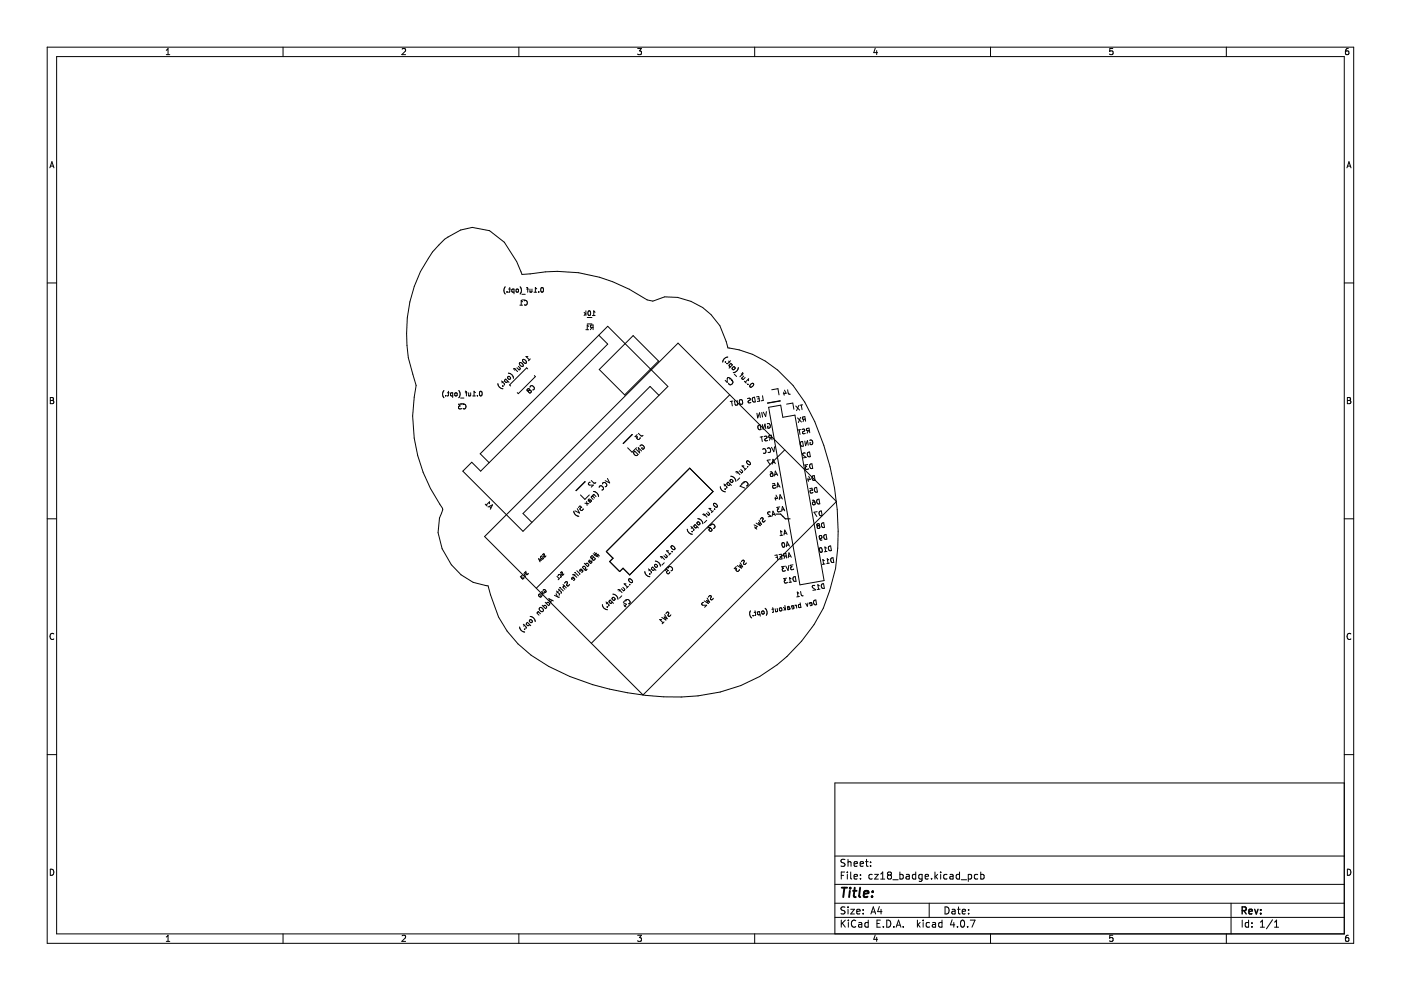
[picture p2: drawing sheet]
<svg xmlns="http://www.w3.org/2000/svg" width="297mm" height="210mm" viewBox="0 0 297 210" stroke-linecap="round" stroke-linejoin="round" font-family="sans-serif">
<g fill="none" stroke="#000" stroke-width=".21">
<path d="M10 10h277v190h-277zM12 12h273v186h-273zM35.3 11.6h.7M35.3 10.7l.3-.4v1.3M60 10v2M85.3 10.4l.4-.1 .3 .4-.8 .9h.8M110 10v2M135.2 10.3h.8l-.4 .5 .3 .1v.6l-.2 .1-.5-.1M160 10v2M185.6 10.2l-.3 1h.8M185.9 10.7v.9M210 10v2"/>
<path d="M235.9 10.3h-.6v.6l.6-.1v.7l-.2 .1-.4-.1M260 10v2M285.9 10.3l-.4 .1-.2 .2v.7l.2 .3 .4-.1v-.7h-.4l-.2 .2M10.6 35.6l.4-1.3 .4 1.3M10.7 35.2h.6M285.6 35.6l.4-1.3 .4 1.3M285.7 35.2h.6M94.3 50.7l3.4-1.9 2.4-.6 3.7 .7 3.1 2.5 2.6 4.1 1.2 2.7 1.7-.1a32.6 32.6 0 0 1 24.8 5.5l1.2 .2 2.5-.9a12.9 12.9 0 0 1 13.4 10.9 18.9 18.9 0 0 1 10.6 4.7 33.1 33.1 0 0 1 9.8 15.9 56.5 56.5 0 0 1 2.5 26.1 33 33 0 0 1-32.7 27.3 59.7 59.7 0 0 1-28.2-6.5 23.7 23.7 0 0 1-12.8-17.1 10.3 10.3 0 0 1-7.8-4.5l-2-3.4-.8-3.4 .3-3.1 .7-1.7-.1-.3a32.9 32.9 0 0 1-5.6-26.1 30.9 30.9 0 0 1 .9-24.1 20.6 20.6 0 0 1 5.2-6.9zM10 60h2M107.1 60.8a1.15 1.15 0 0 0 0 1.5M107.5 61.9v.1M107.7 79.9l.3-.1 .2 .2v.3l-.3 .1-.2-.2z"/>
<path d="M107.8 79.1a1.15 1.15 0 0 1 1.1 1.1M107.8 61.3h.4M108.1 61v.8l-.3 .2M108.9 78.2h.2l.6 .6M109 61.3h-.3l-.2 .2 .1 .4h.4M109 61.3v1M109.4 78.2l-.3 .3M109.5 61.3h.2l.2 .2v.3l-.2 .2-.3-.2zM109.6 78l.5 .5M109.9 77.7l.4 .4-.3 .3M110.1 77a.49 .49 0 0 1 .7 .1 .49 .49 0 0 1-.1 .6 .66 .66 0 0 1-.6-.7zM110.2 64.7h.6"/>
<path d="M110.3 60.8a1.15 1.15 0 0 1 0 1.5M110.7 63.6h.7M110.7 62.4h.7M110.8 64l-.3-.3v1M110.8 76.3a.49 .49 0 0 1 .6 .1 .49 .49 0 0 1 0 .6 .66 .66 0 0 1-.6-.7zM111.2 63.8a.44 .44 0 0 1 .6 .4 .44 .44 0 0 1-.6 .4M111.6 61l.3 .1v.9M111.6 61.3h.4M111.9 78.2l-.2-.2-3.7 3.6 .3 .2M111.9 75.6h-.4l.7 .7M112.4 61.3v.7M112.4 76.1l-.4 .4"/>
<path d="M112.8 61.3l-.1 .6h-.3M113.2 62h.6M113.3 79.6l.2 .2-3.6 3.7-.2-.3M113.8 61.2l-.3-.2v1M114.2 61.9v.1M114.8 61h.1a.49 .49 0 0 1 .3 .5 .49 .49 0 0 1-.4 .4l-.2-.3zM123.8 66.2l.4 .4M124.1 66.5l-.3 .4M124.2 69.9h.6M124.2 65.9v1M124.5 67.3h1M124.5 68.7h1"/>
<path d="M124.8 66l.1-.1a.49 .49 0 0 1 .3 .5 .49 .49 0 0 1-.4 .5l-.2-.4zM124.8 69.2l-.3-.3v1M125.5 69.4l-.3 .5M125.6 66.9h.6M125.7 69.4h-.4l-.1-.4 .5-.1v1M126.2 66.2l-.3-.3v1M127 71.1l1.8 1.9-26.9 26.9-1.9-1.9-1.9 1.9 12.8 12.8 30.7-30.8-12.8-12.7-27 27 1.9 1.9M134.2 71.2l5.4 5.3-7.2 7.2-5.3-5.4zM143.8 72.8l33.5 33.5-41 41-33.6-33.5zM153.8 76.7v.1M154.3 75.7a1.15 1.15 0 0 0-1.1 1.1M154.5 76.5l.2 .3"/>
<path d="M154.9 76.5l-.6 .6-.3-.1M155.3 77.4l-.2-.2h-.3l-.2 .3 .3 .3M155.3 78l.3-.2 .3 .3-.4 .3-.2-.1zM155.3 77.4l-.7 .7M155.7 79.3l.5 .5M156.5 77.9a1.15 1.15 0 0 1-1 1.1M157.2 79.2l.2 .3M157.4 79l.1 .3-.6 .6M157.7 79.7l-.5 .5M285 60h2M10.7 84.3h.4l.2 .2-.2 .4 .2 .1 .1 .3-.2 .3h-.5zM10.7 84.9h.4"/>
<path d="M94.1 82.8a1.15 1.15 0 0 0 0 1.5M94.5 83.9v.1M94.8 83.3h.4M95.1 83v.8l-.3 .2M96 83.3h-.3l-.2 .2 .1 .4h.4M96 83.3v1M96.5 83.4h.4l-.1 .5h-.3zM97.3 82.8a1.15 1.15 0 0 1 0 1.5M97.7 85.6h.7M97.7 84.4h.7M97.8 85.7h-.6l.4 .4-.3 .1v.4h.5M98.2 85.8a.44 .44 0 0 1 .6 .4 .44 .44 0 0 1-.6 .4"/>
<path d="M98.6 83l.3 .1v.9M98.6 83.3h.4M99.4 83.3v.7M99.8 83.3l-.1 .6h-.3M100.2 84h.6M100.8 83.2l-.3-.2v1M101.2 83.9v.1M101.7 83h.2a.49 .49 0 0 1 .3 .5 .49 .49 0 0 1-.4 .4l-.2-.3zM105.6 81.3a1.15 1.15 0 0 0 1 1.1M106.3 80.8l.6 .6v.2M106.6 81.8v.1M106.7 80.9l-.3 .3"/>
<path d="M107.2 80.4l.7 .7M107.2 80.4l-.2 .3 .2 .3h.3l.2-.2M112.2 82.7h.3l.1 .4-.4 .2-.1-.4M112.2 82.7v-.2l-.3-.1-.1 .4 .3 .1M112.2 82.7l-.1 .2M112.4 82.1a.44 .44 0 0 1 .7-.2 .44 .44 0 0 1-.1 .8M132.1 94l1.9-1.8zM133.1 94.9l.9 1 .9-1M134.4 95.8l.2-.1 .7 .7a.52 .52 0 0 1-.7 .1 .52 .52 0 0 1-.2-.7zM134.9 95.3l.7 .7-.3-1.1 .7 .7M135.1 92.1l-.5 .5h.6l-.1 .4 .3 .2 .3-.4M135.4 91.9l.6 .5 .3-.1"/>
<path d="M135.7 94.6a.45 .45 0 0 1 .7-.1 .45 .45 0 0 1-.1 .7l-.3-.2 .2-.1M139.7 83.8l-1.9-1.9-26.9 27 1.9 1.9M154.7 83.7l-41 41M154.8 80.4l-.2-.3h-.3l-.1 1-.5-.5M154.8 80.2l.5 .5M155.1 80.7a.44 .44 0 0 1 .1 .7 .44 .44 0 0 1-.7-.1M155.1 85.1l.2 1M155.4 85l-.6 .1M156.3 84.9l.1 .8-.1 .2-.5-.1-.1-.8M156.8 99.8l.4 .5M156.8 84.8h.5l.2 .5-.2 .4-.4-.1-.1-.5zM157.1 99.5l.4 .5-.3 .2"/>
<path d="M157.7 98.8h-.4l.7 .7M157.8 80.8l.4 .4M158 80.1l-.5 .4-.2-.3M158.2 99.3l-.4 .4M158.3 97.8a.49 .49 0 0 1 .6 .1 .49 .49 0 0 1 0 .6 .66 .66 0 0 1-.6-.7zM158.5 98.9v.1M158.5 84.5h.5a.42 .42 0 0 1-.4 .6l.1 .3 .5-.1M158.6 81.5h-.1M158.7 80.7v-.4l-.7 .7M159.3 81.4l.4-.1a.49 .49 0 0 1-.1 .6 .49 .49 0 0 1-.6 0zM159.6 84.3l.4-.1 .2 1a.53 .53 0 0 1-.7-.2 .53 .53 0 0 1 .1-.7zM160.4 84.1h.5l.1 .9-.4 .1"/>
<path d="M160.5 87.6l.1 1 .4-1.1 .2 1M160.8 90.2l.4-.1 .1 1a.53 .53 0 0 1-.6-.2 .53 .53 0 0 1 .1-.7zM161 84.5l-.4 .1M161.5 92.6l.1 1M161.5 87.4l.2 1M161.6 90l.2 1 .4-1.1 .2 1M161.7 83.9l.1 1-.4 .1M161.7 95.3a.44 .44 0 0 1 .7 .3 .44 .44 0 0 1-.6 .5M161.7 92.6l-.5 .1M162 92.6l.5-.1a.42 .42 0 0 1-.3 .6l.1 .4 .4-.1M162.5 87.3l-.2 1-.5-.9M162.7 89.9a.45 .45 0 0 1 .6 .3 .45 .45 0 0 1-.5 .5l-.1-.3h.2"/>
<path d="M162.7 95.1a.44 .44 0 0 1 .7 .3 .44 .44 0 0 1-.6 .5M162.8 85.4l2.6-.4zM163 86.4l2.5-.5 .5 2.6 2.5-.5 6.2 35.1-5.1 .9zM163.3 97.5l-.6 .1 .6 .9M163.4 92.8l-.3 .6M163.6 92.8h-.5l-.1-.3 .5-.2 .2 1M163.6 82.6l1.3-.2 .3 1.3M164.2 94.7l-.1 1.1-.5-1M164.2 98l-.4 .1M164.4 98.3l-.5-.9-.2 1M166.2 83.1l.1 .7M166.3 82.7l.4 .7-.6 .1"/>
<path d="M166.4 95.4l-41 41M166.8 85.7l1.3-.2 .2 1.3M167 82.7l.2 .8 .3 .1M168.7 86.1l.8 .9M169.1 88.6l.8 .9M169.4 86l-.5 1.1M169.5 91.1l.1 1M169.7 91.1l-.5 .1M169.7 88.5l-.4 1.1M169.8 93.7l.4-.1 .1 1a.53 .53 0 0 1-.6-.2 .53 .53 0 0 1 .1-.7zM169.9 85.9l.2 1M170 91.1l.5-.1a.42 .42 0 0 1-.3 .6l.1 .4 .4-.1"/>
<path d="M170.2 85.8l-.6 .1M170.5 88.9l-.3 .5M170.6 93.5l.2 1 .4-1.1 .2 1M170.7 96.1h-.4l-.1 .3 .7 .6-.6 .1M170.7 88.8l-.4 .1-.2-.4 .5-.2 .2 1M171.2 98.5l-.6 .1 .4 .3-.2 .2v.3l.2 .1 .4-.1M171.3 95.9l.3-.1 .2 1a.53 .53 0 0 1-.6-.2 .53 .53 0 0 1 .1-.7zM171.4 91.3l-.3 .6M171.6 91.3h-.5l-.1-.3 .5-.2 .2 1M171.7 93.4a.45 .45 0 0 1 .6 .3 .45 .45 0 0 1-.5 .5l-.1-.3h.2M171.8 98.4l.3-.1 .2 1a.53 .53 0 0 1-.6-.2 .53 .53 0 0 1 .1-.7zM285.7 84.3h.4l.2 .2-.2 .4 .2 .1 .1 .3-.2 .3h-.5z"/>
<path d="M285.7 84.9h.4M10 110h2M102.9 106.9l.4 .4M103.5 107.5l.9-.5-.4 1M103.8 107.4l.3 .3M103.8 106.8v-.4l-.7 .7M114.7 118.7l-.3 .2M114.8 117.9l.5 .5a.35 .35 0 0 1-.6 0 .35 .35 0 0 1 .1-.5zM114.8 118.8l-.6-.3 .3 .6M115.4 117.6l-.2-.1-.2 .2M115.4 117.6v.5l.3-.2M115.4 117.6h.1"/>
<path d="M121.7 108.4a1.15 1.15 0 0 0 1 1.1M122.1 104l1.9-1.9zM122.4 107.8l.5 1-1-.5M122.6 107.6l.4-.3 .3 .3-.3 .3 .3 .3 .3-.3M123.1 104.9l.9 1 .9-1M123.9 119.4l.7 .7 .2-.3-.3-.4-.4 .3M124 102.1v.1M124 106.7l.9 .1M124.4 106.3l.1 .9M124.8 106.2l.5-.2 .1 .3-.3 .2M124.9 119.2l.4-.2 .2 .1v.2l-.3 .2M125 105.8l-.3 .3 .4 .4"/>
<path d="M125.1 118.8l-.3 .2 .4 .5M125.1 102.2l-.3 .2 .1 .4 .9 .1-.4 .4M125.3 118l.2-.2 .7 .7-.2 .3h-.3l-.1-.5h-.2zM125.4 101.9l.6 .5 .3-.1M125.7 105.2l-.3 .2 .4 .5M125.7 105.2l.4 .4M125.8 117.4l1.1 .7M125.8 104.2a1.15 1.15 0 0 1 1.1 1.1M125.9 118.1l-.3 .2M125.9 104.8l.5 .5M126 104.9l-.3 .1v.2M126 117.2l1.1 .7"/>
<path d="M126.5 117.3l-.5 .5M126.9 117.5l-.5 .5M127 103.3a.44 .44 0 0 1 .8-.1 .44 .44 0 0 1-.2 .7M127.7 102.6a.44 .44 0 0 1 .8-.1 .44 .44 0 0 1-.2 .7M128.6 116.9l17.6-17.6 5 4.9-17.7 17.7-1.4-1.4-.7 .7-2.1-2.1 .7-.7zM128.8 101.4l.5 1-1-.5M138.8 119.8l.4-.1 .2 .2v.3l-.4 .1-.2-.2zM138.9 119a1.15 1.15 0 0 1 1.1 1.1M140 118.1l.3-.1 .6 .6M140.5 118.1l-.3 .2M140.8 117.8l.4 .5M140.8 119.3l-.5 .5"/>
<path d="M141.1 117.5l.4 .5-.3 .2M141.7 116.8h-.4l.7 .7M142.2 117.3l-.4 .4M142.3 115.8a.49 .49 0 0 1 .6 .1 .49 .49 0 0 1 0 .6 .66 .66 0 0 1-.6-.7zM142.5 116.9v.1M145.7 112.2a1.15 1.15 0 0 0 1.1 1.1M146.5 111.6l.6 .6-.1 .3M146.7 112.7h.1M146.8 111.8l-.2 .2M147.4 111.2l.7 .7M147.4 111.3l-.2 .1v.3l.3 .2 .3-.2M147.8 110.8l.4-.1 .2 .2v.3l-.4 .1-.2-.2z"/>
<path d="M147.9 110a1.15 1.15 0 0 1 1.1 1.1M149 109.1l.3-.1 .6 .6M149.5 109.1l-.3 .2M149.8 108.8l.4 .5M149.8 110.3l-.5 .5M150 112l.5-.1 .4 .3v.3l-.3 .2-.3-.4 .2-.2h.3M150.1 108.5l.4 .5-.3 .2M150.7 111.2l-.5 .5M150.7 111.4a.44 .44 0 0 1 .7-.1 .44 .44 0 0 1-.1 .7M150.7 107.8h-.4l.7 .7M151.2 108.3l-.4 .4M151.3 106.8a.49 .49 0 0 1 .6 .1 .49 .49 0 0 1 0 .6 .66 .66 0 0 1-.6-.7z"/>
<path d="M151.5 107.9v.1M152.7 103.2a1.15 1.15 0 0 0 1.1 1.1M153.5 102.6l.6 .6-.1 .3M153.7 103.7h.1M153.8 102.8l-.2 .2M154.4 102.2l.7 .7M154.4 102.3l-.2 .1v.3l.3 .2 .3-.2M154.8 101.8l.4-.1 .2 .2v.3l-.4 .1-.2-.2zM154.9 101a1.15 1.15 0 0 1 1.1 1.1M156 100.1l.3-.1 .6 .6M156.5 100.1l-.3 .2M156.8 101.3l-.5 .5"/>
<path d="M156.9 119.3l.6 .9-.7-.4 .4 .7-.9-.6M157.2 119.1l.4-.3a.42 .42 0 0 1 0 .7l.3 .2 .3-.4M157.4 102.6l-.5 .5 1 .4M157.7 102.2l-.5 .5M157.7 102.4a.44 .44 0 0 1 .7-.1 .44 .44 0 0 1-.1 .7M159.9 111.3l.7 .3-.5 .5M160 111.7l.5 .5M160.9 110.3l.6 .9-.7-.4 .4 .7-.9-.6M161.2 110.1l.4-.3a.42 .42 0 0 1 0 .7l.3 .2 .3-.4M163.3 108.6h-.4l-.1 .3 .7 .6-.6 .1M163.3 100.1l.5 .1 .1 .6-.1 .2h-.4v-.5l.2-.1 .3 .1M163.8 102.6l.4-.1 .2 .5h-.5v.5l.5-.1"/>
<path d="M164.2 109l-.4 .1M164.3 117.8l.4-.1 .2 1M164.4 105.4l.1 .7M164.4 109.3l-.5-.9-.2 1M164.5 105l.4 .6-.6 .1M164.7 100.5l-.4 .1M164.8 118.1l-.3 .1M164.9 100.8l-.5-.9-.2 1M165.2 117.6l.4-.1 .2 1-.5 .1M165.2 103l-.4 .1M165.3 107.5l-.6 .1 .4 .3-.3 .1 .1 .5 .6-.1M165.4 103.3l-.5-.9-.2 1"/>
<path d="M165.7 118h-.3M165.7 105.5l-.4 .1M165.8 112.8l-.3-.3 .2 1M165.9 115.1v-.1a.49 .49 0 0 1 .5 .5 .49 .49 0 0 1-.4 .5l-.2-.5zM165.9 105.8l-.5-.9-.2 1M165.9 113.5l-.5 .1M166.2 108l-.4 .1M166.4 108.3l-.5-.9-.2 1M166.5 117.9l-.3 .5M166.7 117.9h-.5l-.1-.4 .5-.2 .2 1M166.7 113l-.4 .1M166.9 113.3l-.5-.9-.2 1"/>
<path d="M167.2 115.5l-.4 .1M167.2 119.9l-.1 1-.5-.9M167.4 115.8l-.5-.9-.2 1M167.6 117.9l-.4 .1M167.8 118.1l-.5-.9-.2 1.1M168.1 119.7l-.6 .2 .4 .3-.2 .1v.4l.6-.1M171.3 101.4l.1 .7M171.5 101l.3 .7-.6 .1M171.7 103.6l.5-.1 .1 .5h-.5v.5l.6-.1M172.2 106.1l.5 .1 .1 .6-.1 .2h-.4v-.5l.3-.1 .2 .2M172.3 100.9l.3-.1 .2 1a.53 .53 0 0 1-.6-.2 .53 .53 0 0 1 .1-.7zM172.8 103.4l.3-.1 .2 1a.53 .53 0 0 1-.6-.2 .53 .53 0 0 1 .1-.7z"/>
<path d="M173.2 111.3l.1-.2h.3l.1 .1-.1 .3M173.2 111.3h.1M173.2 111.3l.2 .2M173.2 108.5l-.6 .1 .6 .9M173.3 105.9l.3-.1 .2 1a.53 .53 0 0 1-.6-.2 .53 .53 0 0 1 .1-.7zM173.6 111.5l.2 .3-.3 .2-.2-.1 .1-.4M173.6 111.5h-.2M173.7 114l.2 .2 .3-.1v-.5h-.4l-.1 .2 .1 .5 .5 .2M173.8 108.4l.3-.1 .2 1a.53 .53 0 0 1-.6-.2 .53 .53 0 0 1 .1-.7zM173.8 116.2l.1-.1a.49 .49 0 0 1 .4 .5 .49 .49 0 0 1-.3 .5l-.3-.5zM174.3 110.9l.3-.1 .2 1a.53 .53 0 0 1-.6-.2 .53 .53 0 0 1 .1-.7zM174.8 113.4l.3-.1 .2 1a.53 .53 0 0 1-.6-.2 .53 .53 0 0 1 .1-.7z"/>
<path d="M174.8 118.9l-.3-.3 .1 1M174.9 119.6l-.6 .1M175.2 116.2l-.3-.2 .2 .9M175.3 116.9l-.5 .1M175.7 118.7l-.3-.2 .2 .9M175.7 115.9l.4-.2 .2 1a.53 .53 0 0 1-.6-.2 .53 .53 0 0 1 0-.6zM175.8 119.4l-.5 .1M176.2 118.4l.4-.2 .2 1a.53 .53 0 0 1-.6-.2 .53 .53 0 0 1 0-.6zM285 110h2M11.4 134.4a.58 .58 0 0 0-.8 .5 .58 .58 0 0 0 .8 .6M110.2 132.9a1.15 1.15 0 0 0 1.1 1.1M110.6 122l-.3 .3h.4l-.1 .2 .1 .2h.2l.2-.2"/>
<path d="M110.9 132.4l.7 .6-.1 .2M111.1 121.6l.3 .6-.6-.3M111.2 133.4l.1 .1M111.3 132.5l-.3 .3M111.5 121.1l-.3 .3h.4l-.1 .2 .2 .2 .3-.2M111.8 132l.7 .7M111.9 132l-.3 .2v.2l.4 .3 .3-.3M112.3 131.5l.3-.1 .2 .2v.3l-.3 .1-.2-.2zM112.4 130.7a1.15 1.15 0 0 1 1.1 1.1M114.1 129.7l.5 .4M114.2 129.7l-.3 .3 .4 .4M114.2 126l.2-.1 .5 .5a.36 .36 0 0 1-.5 .1 .36 .36 0 0 1-.2-.5z"/>
<path d="M114.4 129l.2-.2 .3 .1 .3 .4v.2l-.2 .2-.3-.1-.4-.4zM115 128.3l.7 .8M115.1 125.2a.32 .32 0 0 1 .6-.1 .32 .32 0 0 1-.2 .5l-.1-.1 .1-.1M115.2 128.6l.2-.2h.3l.2 .4-.3 .2M115.4 125.9l-.5-.5 .2 .8M115.6 127.7l.7 .7M115.9 128l.2-.3 .4 .2v.3l-.2 .2M117 127.3l-.3 .3M117.3 127.4l-.9-.5 .4 1M117.5 126.2l.7 .3M117.9 125.9l.3 .6M118 125.3l.6 .6-.1 .3"/>
<path d="M118.1 122.2l.5 .5-.3 .2M118.2 126.5l.4 .1M118.3 125.5l-.2 .2M118.3 122a.31 .31 0 0 1 .6-.1 .31 .31 0 0 1-.2 .5M118.4 124.9l.6 .6-.1 .3M118.7 125l-.2 .3M118.7 124.6h.1M118.8 121.5l.4-.2-.1 .4M119 124.8l.4 .5M119.1 121.7v.1M119.4 123.9l.7 .7M119.5 121.7l-.2 .2-.2-.1"/>
<path d="M119.7 124.2l-.3 .3 .4 .4M119.7 123.7l.4-.4a.42 .42 0 0 1 0 .7l.3 .2 .3-.3M121.4 121.9l.3-.1 .6 .6M121.7 122.6l-.4 .2-.1-.1 .2-.3h.2l.3 .4-.3 .3M121.9 121.8l-.2 .3M121.9 121.4h.1M122.2 121.6l.4 .5M122.3 121l.6 .6v.2M123.4 120.8l-.4 .3-.1-.2 .2-.2h.2l.3 .4-.3 .2M124.5 120.7l-.2 .2h-.3l-.5-.6 .3-.2 .4 .3-.3 .3M127.7 128.2a1.15 1.15 0 0 0 1.1 1.1M128.5 127.6l.6 .6-.1 .3"/>
<path d="M128.7 128.7h.1M128.8 127.8l-.2 .2M129.4 127.2l.7 .7M129.4 127.3l-.2 .1v.3l.3 .2 .3-.2M129.8 126.8l.4-.1 .2 .2v.3l-.4 .1-.2-.2zM129.9 126a1.15 1.15 0 0 1 1.1 1.1M131 125.1l.3-.1 .6 .6M131.5 125.1l-.3 .2M131.8 124.8l.4 .5M131.8 126.3l-.5 .5M132.1 124.5l.4 .5-.3 .2M132.2 127.8l.6 .3-.4 .5"/>
<path d="M132.3 128.2l.4 .5M132.7 127.2l-.5 .5M132.7 127.4a.44 .44 0 0 1 .7-.1 .44 .44 0 0 1-.1 .7M132.7 123.8h-.4l.7 .7M133.2 124.3l-.4 .4M133.3 122.8a.49 .49 0 0 1 .6 .1 .49 .49 0 0 1 0 .6 .66 .66 0 0 1-.6-.7zM133.5 123.9v.1M136.7 121.2a1.15 1.15 0 0 0 1.1 1.1M137.5 120.6l.6 .6-.1 .3M137.7 121.7h.1M137.8 120.8l-.2 .2M138.4 120.2l.7 .7"/>
<path d="M138.4 120.3l-.2 .1v.3l.3 .2 .3-.2M140.3 131.4h-.4l.7 .7M140.8 131.9l-.4 .4M140.9 130.3l.6 .9-.7-.4 .4 .7-.9-.6M141 121l.3-.3 .4 .3-.4 .3 .3 .4 .4-.4M141.2 130.1l.4-.3a.42 .42 0 0 1 0 .7l.3 .2 .3-.4M141.7 120.2l-.5 .5M141.7 120.4a.44 .44 0 0 1 .7-.1 .44 .44 0 0 1-.1 .7M149.1 127.7l-.3 .2 .1 .4h.9l-.4 .5M149.9 126.8l.6 .9-.7-.4 .4 .7-.9-.6M150.2 126.6l.4-.3a.42 .42 0 0 1 0 .7l.3 .2 .3-.4M156.1 120.1l-.4 .5h.5l-.2 .3 .4 .3 .4-.4"/>
<path d="M159.1 129.5a1.15 1.15 0 0 0 .3 1.5M159.7 130.5v.1M160.1 129.5l.1 .8-.2 .2M160.3 129.8l-.4 .1M161 129.7l.2 .9M161 129.7h-.3l-.1 .2 .2 .4h.3M161.5 129.6l.3-.1 .2 .2v.3l-.1 .2-.4-.1zM162.2 129a1.15 1.15 0 0 1 .3 1.5M163.8 128.8l.2 .9-.2 .2M164 129.1l-.4 .1M164.4 129.1l.1 .6M164.8 129v.6h-.3"/>
<path d="M165.3 129l.2-.1 .2 .1 .1 .3-.2 .2-.3-.1zM166.1 128.8l.4 .3M166.3 120.1l-.6 .1 .4 .3-.2 .1v.5l.6-.1M166.4 128.4l.2 1M166.4 129l-.2 .4M166.8 122.6l-.6 .1 .4 .3-.3 .1v.4l.2 .1 .4-.1M166.8 139.2h.1M167 128.9h.4l.1 .2-.1 .1h-.4M167.4 128.6l-.4 .1v.6M167.7 122.7l-.3-.2 .2 .9M167.8 123.4l-.5 .1M168.2 122.4l.4-.2 .2 1a.53 .53 0 0 1-.6-.2 .53 .53 0 0 1 0-.6z"/>
<path d="M168.3 128.7h-.5v-.2l.4-.1 .1 .5-.1 .2h-.3M168.5 128.3l.3 .2M168.8 128.3l.1 .6M169.4 125.8l-.4-.3 .2 1M169.5 126.5l-.6 .1M169.6 127.8l.2 1M169.7 128.2h-.3l-.1 .2 .1 .4 .4-.1M169.7 125.4l.2 .8 .4 .1M171.3 127.9l-.1 .6-.4-.6M172.1 128h-.4v-.2h.4l.1 .4-.1 .2h-.3M172.6 127.3l.4-.1 .1 1a.53 .53 0 0 1-.6-.2 .53 .53 0 0 1 .1-.7zM172.7 124.2l-.3-.1-.2 .4 .8 .6-.7 .1"/>
<path d="M173.7 124.2l-.3-.2 .2 .9M173.8 124.9l-.5 .1M174.2 123.9l.4-.2 .2 1a.53 .53 0 0 1-.6-.2 .53 .53 0 0 1 0-.6zM286.4 134.4a.58 .58 0 0 0-.8 .5 .58 .58 0 0 0 .8 .6M10 160h2M285 166h-108v32M285 160h2M10.7 184.3a.66 .66 0 0 1 .7 .6 .66 .66 0 0 1-.7 .7zM35.3 198.7l.3-.4v1.3M35.3 199.6h.7M60 198v2M85.3 198.4l.4-.1 .3 .4-.8 .9h.8"/>
<path d="M110 198v2M135.2 198.3h.8l-.4 .5 .3 .1v.6l-.2 .1-.5-.1M160 198v2M177 194.5h108M177 191.5h108M177 187.5h108M177 181.5h108M178.4 195.1v1.5M178.4 185.6h.5M178.6 195.7l.6 .9M179.1 184.9h-.7v1.5M179.2 192.4l-.6-.1-.2 .1v.5l.6 .2 .2 .4-.3 .3-.6-.1"/>
<path d="M179.2 182.3l-.6-.1-.2 .1v.5l.6 .2 .2 .4-.3 .3-.6-.1M179.2 195.1l-.8 .8M179.7 184.9v.1M179.7 185.4v1M179.8 182.2v1.5M179.8 192.3v.1M179.8 192.8v1M179.8 182.8l.2-.1 .4 .1v.9M179.9 195.1v.1M179.9 195.6v1M180.4 192.8h.8l-.8 1h.8M180.4 184.9v1.3l.2 .2"/>
<path d="M181.1 183.2l.7-.2-.1-.2-.4-.1-.2 .2 .1 .7h.5M181.1 185.9l.7-.2-.1-.2-.4-.1-.2 .2 .1 .7h.5M181.4 195.2a.71 .71 0 0 0-1 .5 .71 .71 0 0 0 .8 .9l.2-.2M181.7 193.3l.7-.2-.1-.2-.4-.1-.2 .2v.7h.6M182.1 195.7h.6v.9M182.4 183.2l.7-.2-.1-.2-.4-.1-.2 .2v.7h.6M182.4 186.2v.2M182.4 185.5v.1M182.7 195.9l-.5 .1-.2 .2 .2 .4 .5-.1M183 193.6v.2M183 192.9v.1M183.5 182.7h.6"/>
<path d="M183.7 182.2v1.3l.4 .2M184.1 195.7l-.4-.1-.3 .3 .1 .6h.6M184.1 195.1v1.5M184.6 183.5v.2M184.6 182.8v.1M184.7 193.8l.5-1.5 .5 1.5M184.8 193.4h.7M184.9 185.5l-.4-.1-.3 .3 .2 .6h.5M185.4 185.4h.8l-.8 1h.8M185.6 198.2l-.3 1h.8M185.9 198.7v.9M185.9 195.8h.5"/>
<path d="M186.4 192.2l-.3 1.1h.9M186.7 195.1h-.8v1.5h.8M186.7 185.3l.5-.4v1.5M186.7 186.4h.9M186.8 192.8v1M187.3 196.4v.2M188 195.1a.76 .76 0 0 1 .9 .7 .76 .76 0 0 1-.9 .8zM188.4 185.5l-.2-.3 .2-.3 .5 .1 .1 .2-.3 .3M188.4 185.5l-.2 .3v.3l.2 .3h.3l.3-.3v-.3l-.3-.3M188.4 185.5h.3M189.3 186.5h1.1M189.5 196.4v.2"/>
<path d="M190 196.6l.5-1.5 .5 1.5M190.2 196.2h.7M190.8 185.5l.4-.1 .3 .3-.1 .6h-.6M190.8 184.9v1.5M191.5 196.4v.2M192.2 185.5h.5l.1 .9M192.8 185.7l-.5 .1-.2 .2 .2 .4 .5-.1M194.2 185.5l-.5-.1-.3 .3 .2 .6h.6M194.2 184.9v1.5M194.5 195.1v1.5M194.7 196l.4 .6M195.1 195.6l-.6 .6"/>
<path d="M195.5 185.5l-.4-.1-.3 .3 .1 .6h.6M195.5 185.4v1.2l-.3 .3-.3-.1M195.7 195.1v.1M195.7 195.6v1M196.2 185.9l.7-.2-.1-.2-.4-.1-.2 .2v.7h.6M197 191.5v3M197.1 195.7l-.4-.1-.3 .3 .1 .6h.6M197.5 186.2v.2M197.7 195.7h.6l.1 .9M198.2 184.9v1.5M198.4 195.9l-.5 .1-.2 .2 .2 .4 .5-.1M198.4 185.8l.4 .6"/>
<path d="M198.8 185.4l-.6 .6M199.4 184.9v.1M199.4 185.4v1M199.7 195.7l-.4-.1-.3 .3 .2 .6h.5M199.7 195.1v1.5M200.4 192.3a.76 .76 0 0 1 .8 .7 .76 .76 0 0 1-.8 .8zM200.8 185.5l-.4-.1-.3 .3 .1 .6h.6M201.4 185.5h.6l.1 .9M201.9 192.9h.5l.1 .9M201.9 195l-.4 1.1h.9M202.1 185.7l-.5 .1-.2 .2 .2 .4 .5-.1M202.2 195.6v1"/>
<path d="M202.5 193.1l-.5 .1-.2 .2 .2 .4 .5-.1M203 192.8h.6M203 196.4v.2M203.2 192.3v1.3l.4 .2M203.4 185.5l-.4-.1-.3 .3 .2 .6h.5M203.4 184.9v1.5M203.8 195.2l.2-.1a.8 .8 0 0 1 .5 .7 .8 .8 0 0 1-.5 .8l-.3-.6zM203.8 186.5h1.1M204 193.3l.7-.2v-.2l-.5-.1-.2 .2 .1 .7h.6M205.2 196.4v.2M205.3 185.5l.4-.1 .3 .3-.1 .6h-.6M205.3 185.4v1.5"/>
<path d="M205.4 193.6v.2M205.4 192.9v.1M205.7 195.1h1l-.6 1.5M207.3 185.5l-.4-.1-.3 .3 .1 .6h.6M207.9 185.5l.5-.1 .3 .3-.2 .6h-.6M207.9 184.9v1.5M210 198v2M235.9 198.3h-.6v.6h.6v.6l-.2 .1-.4-.1M260 198v2M261 191.5v6.5M263.4 195.1v1.5M264.7 195.7l-.4-.1-.3 .3 .2 .6h.5"/>
<path d="M264.7 195.1v1.5M265.4 196.4v.2M265.4 195.7v.1M267.2 196.6h.9M267.2 195.5l.5-.4v1.5M269.8 195l-1.3 1.9M270.2 196.6h.9M270.2 195.5l.5-.4v1.5M285.7 184.3a.66 .66 0 0 1 .7 .6 .66 .66 0 0 1-.7 .7zM285.9 198.3l-.4 .1-.2 .2v.7l.2 .3 .4-.1v-.6l-.4-.1-.2 .2"/>
</g>
<path d="M263.4 193.1l.7-.1 .1-.2v-.4l-.8-.1v1.5M263.7 193.1l.5 .7M264.8 193.3l.7-.2-.1-.2-.4-.1-.2 .2 .1 .7h.5M266 192.8l.4 1 .3-1M267.3 193.6v.2M267.3 192.9v.1" fill="none" stroke="#000" stroke-width=".3"/>
<path d="M178.5 188.2h1.1M179 188.2l-.2 2M180.2 188.9l-.2 1.3M180.3 188.2l-.1 .2M180.9 188.9h.7M181.2 188.2l-.2 1.7 .1 .2 .3 .1M182.4 188.2l-.2 1.7 .2 .3M183.2 189.5l.9-.1v-.4l-.6-.1-.3 .3v.9h.7M184.9 190v.2M185 189v.2" fill="none" stroke="#000" stroke-width=".4"/>
<path d="M164.5 109h1l1 1h1" fill="none" stroke="#000" stroke-width=".25"/>
</svg>
